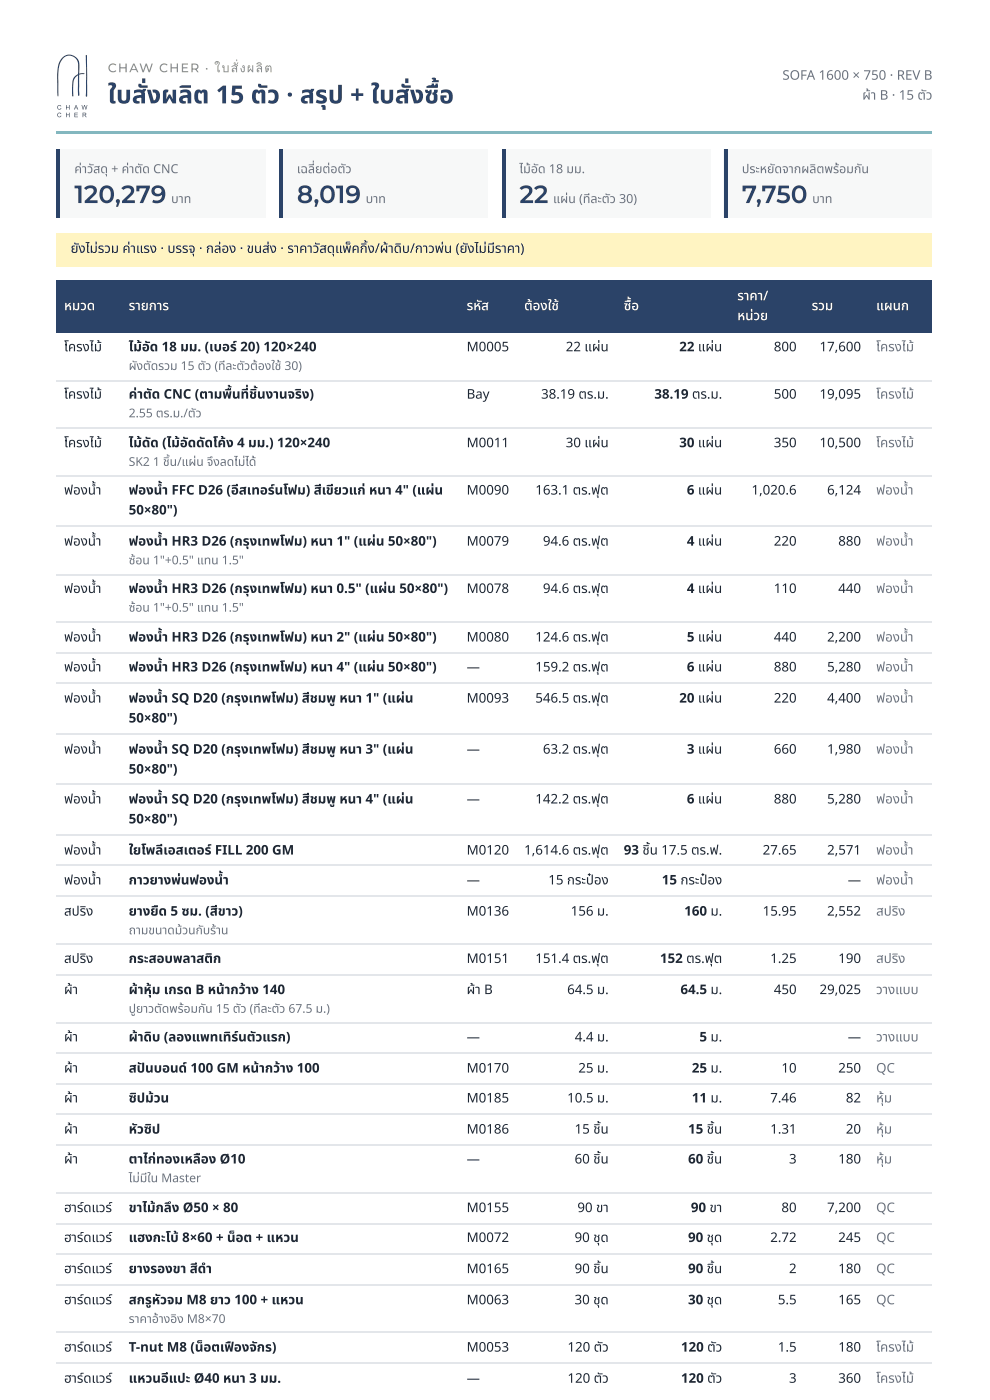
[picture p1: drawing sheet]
<svg xmlns="http://www.w3.org/2000/svg" width="210mm" height="297mm" viewBox="0 0 210 297" stroke-linecap="round" stroke-linejoin="round" font-family="sans-serif">
<defs><g id="words">
<g font-size="5.3" fill="#2b4368">
<text x="22.9" y="22">ใบสั่ งผลิ ต 15 ตั ว · สรุ ป + ใบสั่ งซื้ อ</text>
<text x="31.2" y="22">สั่</text>
<text x="87.1" y="22">สั่</text>
<text x="93.4" y="22">ซื้</text>
<text x="15.8" y="43.1">120,279</text>
<text x="63" y="43.1">8,019</text>
<text x="110.3" y="43.1">22</text>
<text x="157.5" y="43.1">7,750</text>
</g>
<g font-size="2.8" fill="#6b7280">
<text x="166.1" y="16.9">SOFA 1600 × 750 · REV B</text>
<text x="183.1" y="21.2">ผ้ าผ้ B · 15 ตั ว</text>
<text x="186" y="74.6">โครงไม้</text>
<text x="186" y="84.7">โครงไม้</text>
<text x="186" y="95">โครงไม้</text>
<text x="186" y="105">ฟองน้ำ</text>
<text x="186" y="115.9">ฟองน้ำ</text>
<text x="186" y="125.9">ฟองน้ำ</text>
<text x="186" y="136.3">ฟองน้ำ</text>
<text x="186" y="142.6">ฟองน้ำ</text>
<text x="186" y="149.2">ฟองน้ำ</text>
<text x="186" y="160.1">ฟองน้ำ</text>
<text x="186" y="170.7">ฟองน้ำ</text>
<text x="186" y="181.5">ฟองน้ำ</text>
<text x="186" y="187.9">ฟองน้ำ</text>
<text x="186" y="194.5">สปริ ง</text>
<text x="190.9" y="194.5">ริ</text>
<text x="186" y="204.5">สปริ ง</text>
<text x="190.9" y="204.5">ริ</text>
<text x="186" y="211.1">วางแบบ</text>
<text x="186" y="221.2">วางแบบ</text>
<text x="186" y="227.8">QC</text>
<text x="186" y="234.2">หุ้ ม</text>
<text x="187.8" y="234.2">หุ้</text>
<text x="186" y="240.8">หุ้ ม</text>
<text x="187.8" y="240.8">หุ้</text>
<text x="186" y="247.1">หุ้ ม</text>
<text x="187.8" y="247.1">หุ้</text>
<text x="186" y="257.4">QC</text>
<text x="186" y="263.8">QC</text>
<text x="186" y="270.4">QC</text>
<text x="186" y="277">QC</text>
<text x="186" y="287.1">โครงไม้</text>
<text x="186" y="293.7">โครงไม้</text>
</g>
<g font-size="2.8" fill="#1e2733">
<text x="15" y="53.7">ยั งไม่ รวม ค่ าแรง · บรรจุ · กล่ อง · ขนส่ ง · ราคาวั สดุ แพ็ คกิ้ ง/ผ้ าผ้ ดิ บ/กาวพ่ น (ยั งไม่ มีม่ ราคา)</text>
<text x="16.7" y="53.7">ยั</text>
<text x="20.8" y="53.7">ม่</text>
<text x="57.3" y="53.7">ส่</text>
<text x="67.8" y="53.7">วั</text>
<text x="71.2" y="53.7">ดุ</text>
<text x="74.7" y="53.7">พ็</text>
<text x="85.3" y="53.7">ดิ</text>
<text x="94.3" y="53.7">พ่</text>
<text x="99.3" y="53.7">ยั</text>
<text x="105.1" y="53.7">มี</text>
<text x="13.6" y="74.6">โครงไม้</text>
<text x="27.3" y="74.6">ไม้ อัม้ อัด 18 มม. (เบอร์ 20) 120×240</text>
<text x="99.1" y="74.6">M0005</text>
<text x="120.1" y="74.6">22 แผ่ น</text>
<text x="127.5" y="74.6">ผ่</text>
<text x="144.2" y="74.6">22 แผ่ น</text>
<text x="151.6" y="74.6">ผ่</text>
<text x="164.3" y="74.6">800</text>
<text x="174" y="74.6">17,600</text>
<text x="13.6" y="84.7">โครงไม้</text>
<text x="27.3" y="84.7">ค่ าตั ด CNC (ตามพื้ นที่ ชิ้ นงานจริ ง)</text>
<text x="49.3" y="84.7">พื้</text>
<text x="54.6" y="84.7">ชิ้</text>
<text x="64.1" y="84.7">ริ</text>
<text x="99.1" y="84.7">Bay</text>
<text x="114.9" y="84.7">38.19 ตร.ม.</text>
<text x="139" y="84.7">38.19 ตร.ม.</text>
<text x="164.3" y="84.7">500</text>
<text x="174" y="84.7">19,095</text>
<text x="13.6" y="95">โครงไม้</text>
<text x="27.3" y="95">ไม้ ดัม้ ดัด (ไม้ อัม้ อัดดั ดโค้ ง 4 มม.) 120×240</text>
<text x="99.1" y="95">M0011</text>
<text x="120.1" y="95">30 แผ่ น</text>
<text x="127.5" y="95">ผ่</text>
<text x="144.2" y="95">30 แผ่ น</text>
<text x="151.6" y="95">ผ่</text>
<text x="164.3" y="95">350</text>
<text x="174" y="95">10,500</text>
<text x="13.6" y="105">ฟองน้ำ</text>
<text x="27.3" y="105">ฟองน้ำ</text>
<text x="36.4" y="105">FFC D26 (อี สเทอร์ นโฟม) สี เสีขี ยวแก่ หนา 4&quot; (แผ่ น</text>
<text x="58.3" y="105">ร์</text>
<text x="70.9" y="105">ขี</text>
<text x="92.3" y="105">ผ่</text>
<text x="99.1" y="105">M0090</text>
<text x="113.7" y="105">163.1 ตร.ฟุ ต</text>
<text x="145.9" y="105">6 แผ่ น</text>
<text x="151.6" y="105">ผ่</text>
<text x="159.6" y="105">1,020.6</text>
<text x="175.6" y="105">6,124</text>
<text x="27.3" y="109.3">50×80&quot;)</text>
<text x="13.6" y="115.9">ฟองน้ำ</text>
<text x="27.3" y="115.9">ฟองน้ำ</text>
<text x="36.4" y="115.9">HR3 D26 (กรุ งเทพโฟม) หนา 1&quot; (แผ่ น 50×80&quot;)</text>
<text x="79.8" y="115.9">ผ่</text>
<text x="99.1" y="115.9">M0079</text>
<text x="115.3" y="115.9">94.6 ตร.ฟุ ต</text>
<text x="145.9" y="115.9">4 แผ่ น</text>
<text x="151.6" y="115.9">ผ่</text>
<text x="164.3" y="115.9">220</text>
<text x="178" y="115.9">880</text>
<text x="13.6" y="125.9">ฟองน้ำ</text>
<text x="27.3" y="125.9">ฟองน้ำ</text>
<text x="36.4" y="125.9">HR3 D26 (กรุ งเทพโฟม) หนา 0.5&quot; (แผ่ น 50×80&quot;)</text>
<text x="82.2" y="125.9">ผ่</text>
<text x="99.1" y="125.9">M0078</text>
<text x="115.3" y="125.9">94.6 ตร.ฟุ ต</text>
<text x="145.9" y="125.9">4 แผ่ น</text>
<text x="151.6" y="125.9">ผ่</text>
<text x="164.3" y="125.9">110</text>
<text x="178" y="125.9">440</text>
<text x="13.6" y="136.3">ฟองน้ำ</text>
<text x="27.3" y="136.3">ฟองน้ำ</text>
<text x="36.4" y="136.3">HR3 D26 (กรุ งเทพโฟม) หนา 2&quot; (แผ่ น 50×80&quot;)</text>
<text x="79.8" y="136.3">ผ่</text>
<text x="99.1" y="136.3">M0080</text>
<text x="113.7" y="136.3">124.6 ตร.ฟุ ต</text>
<text x="145.9" y="136.3">5 แผ่ น</text>
<text x="151.6" y="136.3">ผ่</text>
<text x="164.3" y="136.3">440</text>
<text x="175.6" y="136.3">2,200</text>
<text x="13.6" y="142.6">ฟองน้ำ</text>
<text x="27.3" y="142.6">ฟองน้ำ</text>
<text x="36.4" y="142.6">HR3 D26 (กรุ งเทพโฟม) หนา 4&quot; (แผ่ น 50×80&quot;)</text>
<text x="79.8" y="142.6">ผ่</text>
<text x="99.1" y="142.6">—</text>
<text x="113.7" y="142.6">159.2 ตร.ฟุ ต</text>
<text x="145.9" y="142.6">6 แผ่ น</text>
<text x="151.6" y="142.6">ผ่</text>
<text x="164.3" y="142.6">880</text>
<text x="175.6" y="142.6">5,280</text>
<text x="13.6" y="149.2">ฟองน้ำ</text>
<text x="27.3" y="149.2">ฟองน้ำ</text>
<text x="36.4" y="149.2">SQ D20 (กรุ งเทพโฟม) สี ชมพู หนา 1&quot; (แผ่ น</text>
<text x="65.8" y="149.2">สี</text>
<text x="86" y="149.2">ผ่</text>
<text x="99.1" y="149.2">M0093</text>
<text x="113.7" y="149.2">546.5 ตร.ฟุ ต</text>
<text x="144.2" y="149.2">20 แผ่ น</text>
<text x="151.6" y="149.2">ผ่</text>
<text x="164.3" y="149.2">220</text>
<text x="175.6" y="149.2">4,400</text>
<text x="27.3" y="153.5">50×80&quot;)</text>
<text x="13.6" y="160.1">ฟองน้ำ</text>
<text x="27.3" y="160.1">ฟองน้ำ</text>
<text x="36.4" y="160.1">SQ D20 (กรุ งเทพโฟม) สี ชมพู หนา 3&quot; (แผ่ น</text>
<text x="65.8" y="160.1">สี</text>
<text x="86" y="160.1">ผ่</text>
<text x="99.1" y="160.1">—</text>
<text x="115.3" y="160.1">63.2 ตร.ฟุ ต</text>
<text x="145.9" y="160.1">3 แผ่ น</text>
<text x="151.6" y="160.1">ผ่</text>
<text x="164.3" y="160.1">660</text>
<text x="175.6" y="160.1">1,980</text>
<text x="27.3" y="164.3">50×80&quot;)</text>
<text x="13.6" y="170.7">ฟองน้ำ</text>
<text x="27.3" y="170.7">ฟองน้ำ</text>
<text x="36.4" y="170.7">SQ D20 (กรุ งเทพโฟม) สี ชมพู หนา 4&quot; (แผ่ น</text>
<text x="65.8" y="170.6">สี</text>
<text x="86" y="170.7">ผ่</text>
<text x="99.1" y="170.7">—</text>
<text x="113.7" y="170.7">142.2 ตร.ฟุ ต</text>
<text x="145.9" y="170.7">6 แผ่ น</text>
<text x="151.6" y="170.7">ผ่</text>
<text x="164.3" y="170.7">880</text>
<text x="175.6" y="170.7">5,280</text>
<text x="27.3" y="174.9">50×80&quot;)</text>
<text x="13.6" y="181.5">ฟองน้ำ</text>
<text x="27.3" y="181.5">ใยโพลี เอสเตอร์ FILL 200 GM</text>
<text x="99.1" y="181.5">M0120</text>
<text x="111.3" y="181.5">1,614.6 ตร.ฟุ ต</text>
<text x="132.5" y="181.5">93 ชิ้ น 17.5 ตร.ฟ.</text>
<text x="138" y="181.5">ชิ้</text>
<text x="161.9" y="181.5">27.65</text>
<text x="175.6" y="181.5">2,571</text>
<text x="13.6" y="187.9">ฟองน้ำ</text>
<text x="27.3" y="187.9">กาวยางพ่ นฟองน้ำ</text>
<text x="38.4" y="187.9">พ่</text>
<text x="99.1" y="187.9">—</text>
<text x="116.4" y="187.9">15 กระป๋ อง</text>
<text x="126.1" y="187.9">ป๋</text>
<text x="140.5" y="187.9">15 กระป๋ อง</text>
<text x="150.2" y="187.9">ป๋</text>
<text x="180" y="187.9">—</text>
<text x="13.6" y="194.5">สปริ ง</text>
<text x="18.4" y="194.5">ริ</text>
<text x="27.3" y="194.5">ยางยื ด 5 ซม. (สี ขาว)</text>
<text x="33.7" y="194.5">ยื</text>
<text x="46.3" y="194.5">สี</text>
<text x="99.1" y="194.5">M0136</text>
<text x="121.2" y="194.5">156 ม.</text>
<text x="145.3" y="194.5">160 ม.</text>
<text x="161.9" y="194.5">15.95</text>
<text x="175.6" y="194.5">2,552</text>
<text x="13.6" y="204.5">สปริ ง</text>
<text x="18.4" y="204.5">ริ</text>
<text x="27.3" y="204.5">กระสอบพลาสติ ก</text>
<text x="99.1" y="204.5">M0151</text>
<text x="113.7" y="204.5">151.4 ตร.ฟุ ต</text>
<text x="140.1" y="204.5">152 ตร.ฟุ ต</text>
<text x="163.6" y="204.5">1.25</text>
<text x="178" y="204.5">190</text>
<text x="13.6" y="211.1">ผ้ าผ้</text>
<text x="27.3" y="211.1">ผ้ าผ้ หุ้ ม เกรด B หน้ าน้ กว้ าว้ ง 140</text>
<text x="32.3" y="211.1">หุ้</text>
<text x="99.1" y="211.1">ผ้ าผ้ B</text>
<text x="120.4" y="211.1">64.5 ม.</text>
<text x="144.5" y="211.1">64.5 ม.</text>
<text x="164.3" y="211.1">450</text>
<text x="174" y="211.1">29,025</text>
<text x="13.6" y="221.2">ผ้ าผ้</text>
<text x="27.3" y="221.2">ผ้ าผ้ ดิ บ (ลองแพทเทิ ร์ นตั วแรก)</text>
<text x="50.6" y="221.2">ร์</text>
<text x="99.1" y="221.2">—</text>
<text x="122.1" y="221.2">4.4 ม.</text>
<text x="148.5" y="221.2">5 ม.</text>
<text x="180" y="221.2">—</text>
<text x="13.6" y="227.8">ผ้ าผ้</text>
<text x="27.3" y="227.8">สปั นบอนด์ 100 GM หน้ าน้ กว้ าว้ ง 100</text>
<text x="30.8" y="227.8">ปั</text>
<text x="99.1" y="227.8">M0170</text>
<text x="122.8" y="227.8">25 ม.</text>
<text x="146.9" y="227.8">25 ม.</text>
<text x="165.9" y="227.8">10</text>
<text x="178" y="227.8">250</text>
<text x="13.6" y="234.2">ผ้ าผ้</text>
<text x="27.3" y="234.2">ซิ ปม้ วน</text>
<text x="29.1" y="234.2">ซิ</text>
<text x="32.7" y="234.2">ม้</text>
<text x="99.1" y="234.2">M0185</text>
<text x="120.4" y="234.2">10.5 ม.</text>
<text x="146.9" y="234.2">11 ม.</text>
<text x="163.6" y="234.2">7.46</text>
<text x="179.6" y="234.2">82</text>
<text x="13.6" y="240.8">ผ้ าผ้</text>
<text x="27.3" y="240.8">หั วซิ ป</text>
<text x="32.3" y="240.8">ซิ</text>
<text x="99.1" y="240.8">M0186</text>
<text x="122" y="240.8">15 ชิ้ น</text>
<text x="127.6" y="240.8">ชิ้</text>
<text x="146.1" y="240.8">15 ชิ้ น</text>
<text x="151.7" y="240.8">ชิ้</text>
<text x="163.6" y="240.8">1.31</text>
<text x="179.6" y="240.8">20</text>
<text x="13.6" y="247.1">ผ้ าผ้</text>
<text x="27.3" y="247.1">ตาไก่ ทองเหลื อง Ø10</text>
<text x="99.1" y="247.1">—</text>
<text x="122" y="247.1">60 ชิ้ น</text>
<text x="127.6" y="247.1">ชิ้</text>
<text x="146.1" y="247.1">60 ชิ้ น</text>
<text x="151.7" y="247.1">ชิ้</text>
<text x="167.5" y="247.1">3</text>
<text x="178" y="247.1">180</text>
<text x="13.6" y="257.4">ฮาร์ ดแวร์</text>
<text x="17.8" y="257.4">ร์</text>
<text x="27.3" y="257.4">ขาไม้ กลึ ง Ø50 × 80</text>
<text x="33.1" y="257.4">ม้</text>
<text x="99.1" y="257.4">M0155</text>
<text x="122.6" y="257.4">90 ขา</text>
<text x="146.7" y="257.4">90 ขา</text>
<text x="165.9" y="257.4">80</text>
<text x="175.6" y="257.4">7,200</text>
<text x="13.6" y="263.8">ฮาร์ ดแวร์</text>
<text x="17.8" y="263.8">ร์</text>
<text x="27.3" y="263.8">แฮงกะโบ้ 8×60 + น็ อต + แหวน</text>
<text x="50" y="263.8">น็</text>
<text x="99.1" y="263.8">M0072</text>
<text x="122" y="263.8">90 ชุ ด</text>
<text x="146.1" y="263.8">90 ชุ ด</text>
<text x="163.6" y="263.8">2.72</text>
<text x="178" y="263.8">245</text>
<text x="13.6" y="270.4">ฮาร์ ดแวร์</text>
<text x="17.8" y="270.4">ร์</text>
<text x="27.3" y="270.4">ยางรองขา สี ดำสี ดำ</text>
<text x="99.1" y="270.4">M0165</text>
<text x="122" y="270.4">90 ชิ้ น</text>
<text x="127.6" y="270.4">ชิ้</text>
<text x="146.1" y="270.4">90 ชิ้ น</text>
<text x="151.7" y="270.4">ชิ้</text>
<text x="167.5" y="270.4">2</text>
<text x="178" y="270.4">180</text>
<text x="13.6" y="277">ฮาร์ ดแวร์</text>
<text x="17.8" y="277">ร์</text>
<text x="27.3" y="277">สกรู หั วจม M8 ยาว 100 + แหวน</text>
<text x="99.1" y="277">M0063</text>
<text x="122" y="277">30 ชุ ด</text>
<text x="146.1" y="277">30 ชุ ด</text>
<text x="165.2" y="277">5.5</text>
<text x="178" y="277">165</text>
<text x="13.6" y="287.1">ฮาร์ ดแวร์</text>
<text x="17.8" y="287.1">ร์</text>
<text x="27.3" y="287.1">T-nut M8 (น็ อตเฟื องจั กร)</text>
<text x="43.2" y="287.1">น็</text>
<text x="49.7" y="287.1">ฟื</text>
<text x="54.5" y="287.1">จั</text>
<text x="99.1" y="287.1">M0053</text>
<text x="120.5" y="287.1">120 ตั ว</text>
<text x="144.6" y="287.1">120 ตั ว</text>
<text x="165.2" y="287.1">1.5</text>
<text x="178" y="287.1">180</text>
<text x="13.6" y="293.7">ฮาร์ ดแวร์</text>
<text x="17.8" y="293.7">ร์</text>
<text x="27.3" y="293.7">แหวนอี แปะ Ø40 หนา 3 มม.</text>
<text x="99.1" y="293.7">—</text>
<text x="120.5" y="293.7">120 ตั ว</text>
<text x="144.6" y="293.7">120 ตั ว</text>
<text x="167.5" y="293.7">3</text>
<text x="178" y="293.7">360</text>
</g>
<g font-size="2.8" fill="#fff">
<text x="13.6" y="65.9">หมวด</text>
<text x="27.3" y="65.9">รายการ</text>
<text x="99.1" y="65.9">รหั ส</text>
<text x="102.2" y="65.9">หั</text>
<text x="111.3" y="65.9">ต้ องใช้</text>
<text x="132.5" y="65.9">ซื้ อ</text>
<text x="134.1" y="65.9">ซื้</text>
<text x="156.6" y="63.8">ราคา/</text>
<text x="172.4" y="65.9">รวม</text>
<text x="186" y="65.9">แผนก</text>
<text x="156.6" y="68">หน่ วย</text>
</g>
<text font-size="2.6" fill="#958c7b" x="22.9" y="15.3">CHAW CHER · ใบสั่ งผลิ ต</text>
<g font-size="2.6" fill="#6b7280">
<text x="15.8" y="36.8">ค่ าวั สดุ + ค่ าตั ด CNC</text>
<text x="19.8" y="36.8">วั</text>
<text x="63" y="36.8">เฉลี่ ยต่ อตั ว</text>
<text x="110.3" y="36.8">ไม้ อัม้ อัด 18 มม.</text>
<text x="157.5" y="36.8">ประหยั ดจากผลิ ตพร้ อมกั น</text>
<text x="164.5" y="36.8">ยั</text>
<text x="178.3" y="36.8">ร้</text>
<text x="36.3" y="43.1">บาท</text>
<text x="77.7" y="43.1">บาท</text>
<text x="117.4" y="43.1">แผ่ น (ที ละตั ว 30)</text>
<text x="120.7" y="43.1">ผ่</text>
<text x="172.5" y="43.1">บาท</text>
<text x="27.3" y="78.6">ผั งตั ดรวม 15 ตั ว (ที ละตั วต้ องใช้ 30)</text>
<text x="29" y="78.6">ผั</text>
<text x="27.3" y="88.6">2.55 ตร.ม./ตั ว</text>
<text x="27.3" y="99">SK2</text>
<text x="32.5" y="99">1 ชิ้ น/แผ่ น จึ งลดไม่ ไม่ ด้</text>
<text x="36.1" y="99">ชิ้</text>
<text x="41.7" y="99">ผ่</text>
<text x="45.3" y="99">จึ</text>
<text x="27.3" y="119.9">ซ้ อน 1&quot;+0.5&quot; แทน 1.5&quot;</text>
<text x="28.8" y="119.9">ซ้</text>
<text x="27.3" y="129.9">ซ้ อน 1&quot;+0.5&quot; แทน 1.5&quot;</text>
<text x="28.8" y="129.9">ซ้</text>
<text x="27.3" y="198.4">ถามขนาดม้ วนกั บร้ าร้ น</text>
<text x="38.7" y="198.4">ม้</text>
<text x="27.3" y="215.1">ปู ยาวตั ดพร้ อมกั น 15 ตั ว (ที ละตั ว 67.5 ม.)</text>
<text x="39.1" y="215.1">ร้</text>
<text x="27.3" y="251.1">ไม่ มีม่ ใมีน Master</text>
<text x="27.3" y="281">ราคาอ้ างอิ ง M8×70</text>
</g>
</g></defs>
<path d="M11.9 27.8h186v.5h-186z" fill="#83b7bf"/>
<path d="M11.9 49.5h186v7.1h-186z" fill="#fff4c2"/>
<g fill="#2b4368">
<path d="M11.9 59.5h13.8v11.1h-13.8z"/>
<path d="M25.7 59.5h71.7v11.1h-71.7z"/>
<path d="M97.4 59.5h12.4v11.1h-12.4z"/>
<path d="M109.8 59.5h21.2v11.1h-21.2z"/>
<path d="M131 59.5h24v11.1h-24z"/>
<path d="M155 59.5h15.7v11.1h-15.7z"/>
<path d="M170.7 59.5h13.7v11.1h-13.7z"/>
<path d="M184.4 59.5h13.5v11.1h-13.5z"/>
</g>
<g fill="none" stroke="#e3e6ea" stroke-width=".26">
<path d="M11.9 80.8h186M11.9 90.9h186M11.9 101.2h186M11.9 111.8h186M11.9 122.1h186M11.9 132.2h186M11.9 138.8h186M11.9 145.1h186M11.9 156h186M11.9 166.6h186M11.9 177.4h186M11.9 183.8h186"/>
<path d="M11.9 190.4h186M11.9 200.4h186M11.9 207h186M11.9 217.4h186M11.9 223.7h186M11.9 230.3h186M11.9 236.7h186M11.9 243.3h186M11.9 253.3h186M11.9 260h186M11.9 266.3h186M11.9 272.9h186"/>
<path d="M11.9 283h186M11.9 289.6h186"/>
</g>
<g fill="#2b4368">
<path d="M13.2 12.2a2.23 2.23 0 0 1 2.7-.2 2.23 2.23 0 0 1 1 2.6l-.1 1.1 .2-.1a.65 .65 0 0 1 .9 .1h-.4a.51 .51 0 0 0-.7 .1 .51 .51 0 0 0 0 .7v3.9l-.2-.1v-.4l-.1-3.9a2.35 2.35 0 0 0-1 2.5l.1 1.9-.1 .1-.2-.2v-1.5a2.93 2.93 0 0 1 1-2.9l.3-.2v-.8a2.85 2.85 0 0 0-.7-2.6 2 2 0 0 0-3.2 1.3l-.3 1.8-.1 5.1-.1-1.1v-4.7a3.9 3.9 0 0 1 1-2.5z"/>
<path d="M18.2 11.7l.3 .1v7.3a1.74 1.74 0 0 1-.1 1.4l-.2-.2z"/>
<path d="M12.3 22.4l.5-.1 .2 .3-.2-.1a.33 .33 0 0 0-.5 .1 .33 .33 0 0 0 .2 .4 .33 .33 0 0 0 .4-.1l.1 .1a.47 .47 0 0 1-.7 .2 .47 .47 0 0 1 0-.8z"/>
<path d="M14 22.3h.1v.4h.5v-.4h.2v1h-.2v-.5h-.5v.5h-.1z"/>
<path d="M17.3 22.3h.2l.1 .8 .3-.8h.1l.2 .8 .2-.8h.2l-.3 1h-.1l-.3-.9-.2 .9h-.1z"/>
<path d="M12.3 24h.5l.2 .2-.2-.1a.33 .33 0 0 0-.5 .1 .33 .33 0 0 0 .2 .4 .33 .33 0 0 0 .4 0h.1a.47 .47 0 0 1-.7 .2 .47 .47 0 0 1 0-.8z"/>
<path d="M14 23.9h.1v.4h.5v-.4h.2v1h-.2v-.5h-.5v.5h-.1z"/>
<path d="M15.8 23.9h.7v.2h-.6v.2h.6v.2h-.6v.3h.6v.1h-.7z"/>
<path d="M16.1 22.4l-.1 .5h.3zM16.1 22.3h.1l.4 1h-.1l-.1-.3h-.4l-.3 .3z"/>
<path d="M17.7 24v.4l.5-.2zM17.5 23.9h.5a.27 .27 0 0 1 .3 .2 .27 .27 0 0 1-.1 .3l-.2 .1 .4 .4-.6-.4h-.1v.4h-.2z"/>
</g>
<path d="M11.9 31.8h44.5v14.5h-44.5z" fill="#f7f8f8"/>
<path d="M11.9 31.8h.8v14.5h-.8z" fill="#2b4368"/>
<path d="M59.3 31.8h44.2v14.5h-44.2z" fill="#f7f8f8"/>
<path d="M59.3 31.8h.8v14.5h-.8z" fill="#2b4368"/>
<path d="M106.6 31.8h44.2v14.5h-44.2z" fill="#f7f8f8"/>
<path d="M106.6 31.8h.8v14.5h-.8z" fill="#2b4368"/>
<path d="M153.7 31.8h44.2v14.5h-44.2z" fill="#f7f8f8"/>
<path d="M153.7 31.8h.8v14.5h-.8z" fill="#2b4368"/>
<use href="#words"/>
</svg>
